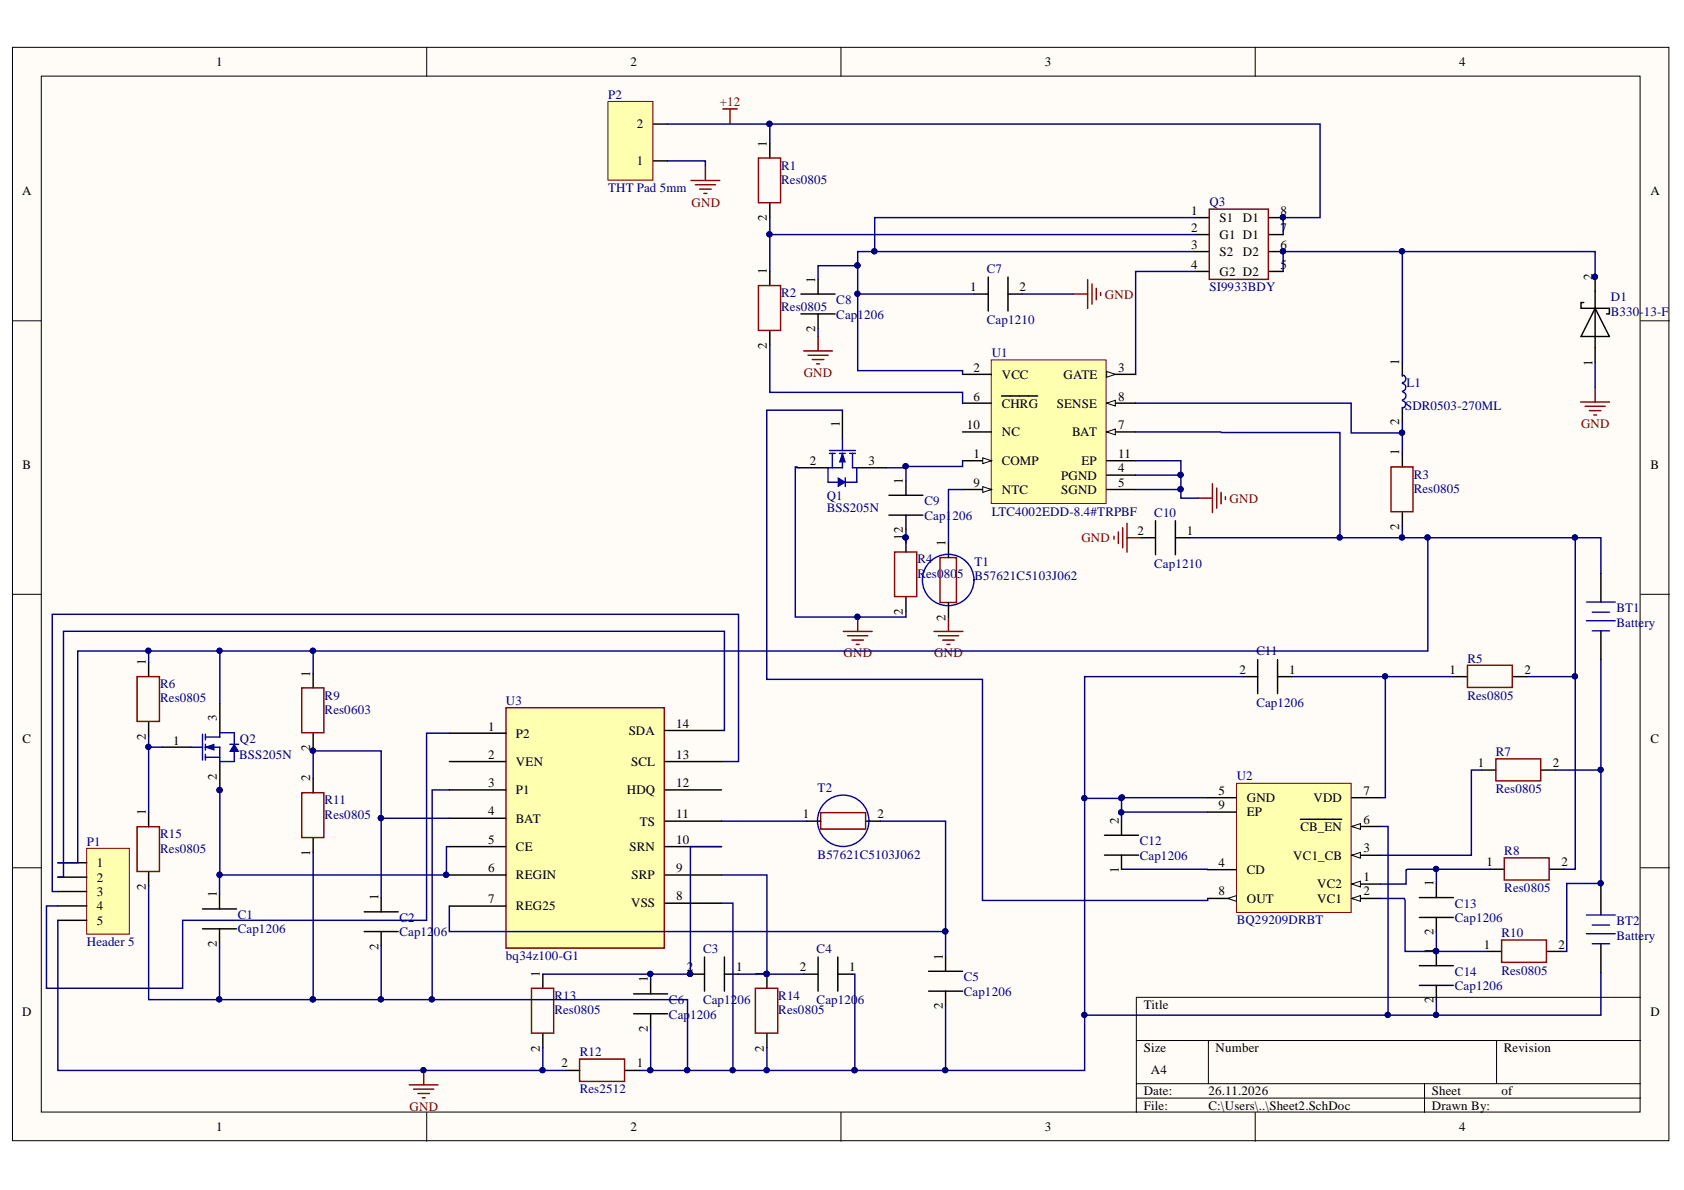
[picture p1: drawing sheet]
<svg xmlns="http://www.w3.org/2000/svg" width="297mm" height="210mm" viewBox="0 0 297 210" stroke-linecap="round" stroke-linejoin="round" font-family="sans-serif">
<defs><g id="words">
<g font-size="2.3">
<text x="38.1" y="11.7">1</text>
<text x="111.2" y="11.7">2</text>
<text x="184.3" y="11.7">3</text>
<text x="257.4" y="11.7">4</text>
<text x="112.3" y="22.7">2</text>
<text x="112.3" y="29.2">1</text>
<text x="135.3" y="25.9" transform="rotate(-90 135.3 25.9)">1</text>
<text x="3.9" y="34.5">A</text>
<text x="291.1" y="34.5">A</text>
<text x="135.3" y="39" transform="rotate(-90 135.3 39)">2</text>
<text x="210.1" y="37.9">1</text>
<text x="210.1" y="40.9">2</text>
<text x="215.1" y="39.1">S1</text>
<text x="219.2" y="39.1">D1</text>
<text x="225.8" y="40.9">7</text>
<text x="225.8" y="37.9">8</text>
<text x="210.1" y="43.9">3</text>
<text x="210.1" y="47.4">4</text>
<text x="215.1" y="42.2">G1 D1</text>
<text x="215.1" y="45.1">S2</text>
<text x="219.2" y="45.1">D2</text>
<text x="225.8" y="47.4">5</text>
<text x="225.8" y="43.9">6</text>
<text x="135.3" y="48.3" transform="rotate(-90 135.3 48.3)">1</text>
<text x="143.8" y="49.9" transform="rotate(-90 143.8 49.9)">1</text>
<text x="171.1" y="51.4">1</text>
<text x="179.8" y="51.4">2</text>
<text x="215.1" y="48.7">G2 D2</text>
<text x="280.9" y="49.4" transform="rotate(-90 280.9 49.4)">2</text>
<text x="143.8" y="58.6" transform="rotate(-90 143.8 58.6)">2</text>
<text x="135.3" y="61.5" transform="rotate(-90 135.3 61.5)">2</text>
<text x="171.7" y="65.6">2</text>
<text x="197.3" y="65.6">3</text>
<text x="246.8" y="64.3" transform="rotate(-90 246.8 64.3)">1</text>
<text x="280.9" y="64.6" transform="rotate(-90 280.9 64.6)">1</text>
<text x="171.7" y="70.7">6</text>
<text x="176.7" y="66.9">VCC</text>
<text x="176.7" y="71.9">CHRG</text>
<text x="186.4" y="71.9">SENSE</text>
<text x="187.6" y="66.9">GATE</text>
<text x="197.3" y="70.7">8</text>
<text x="148.1" y="75.4" transform="rotate(-90 148.1 75.4)">1</text>
<text x="170.5" y="75.7">10</text>
<text x="176.7" y="77">NC</text>
<text x="189.1" y="77">BAT</text>
<text x="197.3" y="75.7">7</text>
<text x="246.8" y="75" transform="rotate(-90 246.8 75)">2</text>
<text x="4" y="82.7">B</text>
<text x="142.9" y="82.1">2</text>
<text x="153.2" y="82.1">3</text>
<text x="171.7" y="80.8">1</text>
<text x="176.7" y="82.1">COMP</text>
<text x="190.7" y="82.1">EP</text>
<text x="197.3" y="83.3">4</text>
<text x="197.3" y="80.8">11</text>
<text x="246.8" y="80.3" transform="rotate(-90 246.8 80.3)">1</text>
<text x="291.1" y="82.7">B</text>
<text x="159.3" y="85.4" transform="rotate(-90 159.3 85.4)">1</text>
<text x="171.7" y="85.9">9</text>
<text x="176.7" y="87.1">NTC</text>
<text x="187.2" y="84.6">PGND</text>
<text x="187.2" y="87.1">SGND</text>
<text x="197.3" y="85.9">5</text>
<text x="159.3" y="95.3" transform="rotate(-90 159.3 95.3)">12</text>
<text x="200.6" y="94.3">2</text>
<text x="209.3" y="94.3">1</text>
<text x="246.8" y="93.6" transform="rotate(-90 246.8 93.6)">2</text>
<text x="166.8" y="96.3" transform="rotate(-90 166.8 96.3)">1</text>
<text x="159.3" y="108.5" transform="rotate(-90 159.3 108.5)">2</text>
<text x="166.8" y="109.5" transform="rotate(-90 166.8 109.5)">2</text>
<text x="25.7" y="117.3" transform="rotate(-90 25.7 117.3)">1</text>
<text x="54.7" y="119.3" transform="rotate(-90 54.7 119.3)">1</text>
<text x="218.7" y="118.8">2</text>
<text x="227.4" y="118.8">1</text>
<text x="255.7" y="118.8">1</text>
<text x="268.9" y="118.8">2</text>
<text x="4" y="131">C</text>
<text x="25.7" y="130.5" transform="rotate(-90 25.7 130.5)">2</text>
<text x="30.5" y="131.3">1</text>
<text x="38.2" y="127.2" transform="rotate(-90 38.2 127.2)">3</text>
<text x="86.1" y="128.9">1</text>
<text x="91" y="130.1">P2</text>
<text x="110.9" y="129.6">SDA</text>
<text x="119.3" y="128.4">14</text>
<text x="291.1" y="131">C</text>
<text x="38.2" y="137.5" transform="rotate(-90 38.2 137.5)">2</text>
<text x="54.7" y="137.8" transform="rotate(-90 54.7 137.8)">2</text>
<text x="54.7" y="132.5" transform="rotate(-90 54.7 132.5)">2</text>
<text x="86.1" y="133.9">2</text>
<text x="91" y="135.1">VEN</text>
<text x="111.3" y="135.1">SCL</text>
<text x="119.3" y="133.9">13</text>
<text x="260.7" y="135.3">1</text>
<text x="273.9" y="135.3">2</text>
<text x="25.7" y="143.8" transform="rotate(-90 25.7 143.8)">1</text>
<text x="86.1" y="138.9">3</text>
<text x="86.1" y="143.8">4</text>
<text x="91" y="140.1">P1</text>
<text x="110.6" y="140.1">HDQ</text>
<text x="119.3" y="138.9">12</text>
<text x="214.9" y="140.2">5</text>
<text x="214.9" y="142.7">9</text>
<text x="219.9" y="141.5">GND</text>
<text x="231.7" y="141.5">VDD</text>
<text x="240.5" y="140.2">7</text>
<text x="86.1" y="148.8">5</text>
<text x="91" y="145.1">BAT</text>
<text x="112.8" y="145.6">TS</text>
<text x="119.3" y="148.8">10</text>
<text x="119.3" y="144.3">11</text>
<text x="141.6" y="144.3">1</text>
<text x="154.8" y="144.3">2</text>
<text x="197.3" y="145.3" transform="rotate(-90 197.3 145.3)">2</text>
<text x="219.9" y="144">EP</text>
<text x="229.4" y="146.5">CB_EN</text>
<text x="240.5" y="145.3">6</text>
<text x="17.1" y="153">1</text>
<text x="17.1" y="155.5">2</text>
<text x="54.7" y="151" transform="rotate(-90 54.7 151)">1</text>
<text x="86.1" y="153.8">6</text>
<text x="91" y="150.1">CE</text>
<text x="91" y="155.1">REGIN</text>
<text x="111.1" y="150.1">SRN</text>
<text x="111.4" y="155.1">SRP</text>
<text x="119.3" y="153.8">9</text>
<text x="197.3" y="154" transform="rotate(-90 197.3 154)">1</text>
<text x="214.9" y="152.9">4</text>
<text x="219.9" y="154.2">CD</text>
<text x="228.1" y="151.6">VC1_CB</text>
<text x="240.5" y="155.4">1</text>
<text x="240.5" y="150.3">3</text>
<text x="262.2" y="152.8">1</text>
<text x="275.4" y="152.8">2</text>
<text x="17.1" y="158">3</text>
<text x="17.1" y="160.6">4</text>
<text x="25.7" y="157" transform="rotate(-90 25.7 157)">2</text>
<text x="38.2" y="158.3" transform="rotate(-90 38.2 158.3)">1</text>
<text x="66.7" y="158.8" transform="rotate(-90 66.7 158.8)">1</text>
<text x="86.1" y="159.3">7</text>
<text x="91" y="160.6">REG25</text>
<text x="111.3" y="160.1">VSS</text>
<text x="119.3" y="158.8">8</text>
<text x="214.9" y="158">8</text>
<text x="219.9" y="159.2">OUT</text>
<text x="232.4" y="156.7">VC2</text>
<text x="232.4" y="159.2">VC1</text>
<text x="240.5" y="158">2</text>
<text x="252.8" y="156.3" transform="rotate(-90 252.8 156.3)">1</text>
<text x="17.1" y="163.1">5</text>
<text x="38.2" y="167" transform="rotate(-90 38.2 167)">2</text>
<text x="66.7" y="167.5" transform="rotate(-90 66.7 167.5)">2</text>
<text x="252.8" y="165" transform="rotate(-90 252.8 165)">2</text>
<text x="261.7" y="167.3">1</text>
<text x="274.9" y="167.3">2</text>
<text x="95.2" y="172.3" transform="rotate(-90 95.2 172.3)">1</text>
<text x="114.3" y="173.3" transform="rotate(-90 114.3 173.3)">1</text>
<text x="121.1" y="171.3">2</text>
<text x="129.8" y="171.3">1</text>
<text x="134.7" y="172.3" transform="rotate(-90 134.7 172.3)">1</text>
<text x="141.1" y="171.3">2</text>
<text x="149.8" y="171.3">1</text>
<text x="166.3" y="169.3" transform="rotate(-90 166.3 169.3)">1</text>
<text x="252.8" y="168.3" transform="rotate(-90 252.8 168.3)">1</text>
<text x="3.9" y="179.3">D</text>
<text x="166.3" y="178" transform="rotate(-90 166.3 178)">2</text>
<text x="201.7" y="178">Title</text>
<text x="252.8" y="177" transform="rotate(-90 252.8 177)">2</text>
<text x="291.1" y="179.3">D</text>
<text x="95.2" y="185.5" transform="rotate(-90 95.2 185.5)">2</text>
<text x="114.3" y="182" transform="rotate(-90 114.3 182)">2</text>
<text x="134.7" y="185.5" transform="rotate(-90 134.7 185.5)">2</text>
<text x="201.7" y="185.6">Size</text>
<text x="214.4" y="185.6">Number</text>
<text x="265.3" y="185.6">Revision</text>
<text x="99" y="188.3">2</text>
<text x="112.3" y="188.3">1</text>
<text x="203" y="189.4">A4</text>
<text x="201.7" y="193.2">Date:</text>
<text x="201.7" y="195.7">File:</text>
<text x="213.2" y="193.2">26.11.2026</text>
<text x="213.2" y="195.7">C:\Users\..\Sheet2.SchDoc</text>
<text x="252.6" y="193.2">Sheet</text>
<text x="252.6" y="195.7">Drawn By:</text>
<text x="264.9" y="193.2">of</text>
<text x="38.1" y="199.5">1</text>
<text x="111.2" y="199.5">2</text>
<text x="184.3" y="199.5">3</text>
<text x="257.4" y="199.5">4</text>
</g>
<g font-size="2.3" fill="#000080">
<text x="107.3" y="17.4">P2</text>
<text x="137.8" y="29.9">R1</text>
<text x="107.3" y="33.9">THT Pad 5mm</text>
<text x="137.8" y="32.5">Res0805</text>
<text x="213.3" y="36.3">Q3</text>
<text x="137.8" y="52.4">R2</text>
<text x="147.5" y="53.7">C8</text>
<text x="174.1" y="48.1">C7</text>
<text x="213.3" y="51.4">SI9933BDY</text>
<text x="284.1" y="53.2">D1</text>
<text x="137.8" y="54.9">Res0805</text>
<text x="147.5" y="56.2">Cap1206</text>
<text x="174.1" y="57.1">Cap1210</text>
<text x="284.1" y="55.7">B330-13-F</text>
<text x="174.9" y="63">U1</text>
<text x="248.1" y="68.2">L1</text>
<text x="247.8" y="72.3">SDR0503-270ML</text>
<text x="145.8" y="88.1">Q1</text>
<text x="163.1" y="89.2">C9</text>
<text x="249.4" y="84.4">R3</text>
<text x="249.4" y="87">Res0805</text>
<text x="145.8" y="90.3">BSS205N</text>
<text x="163.1" y="91.7">Cap1</text>
<text x="168" y="91.7">206</text>
<text x="174.9" y="90.9">LTC4002EDD-8.4#TRPBF</text>
<text x="203.6" y="91.1">C10</text>
<text x="161.8" y="99.4">R4</text>
<text x="161.8" y="101.9">Res0</text>
<text x="166.5" y="101.9">80</text>
<text x="168.8" y="101.9">5</text>
<text x="171.9" y="99.8">T1</text>
<text x="203.6" y="100.1">Cap1210</text>
<text x="171.9" y="102.3">B57621C5103J062</text>
<text x="285.1" y="108">BT1</text>
<text x="285.1" y="110.5">Battery</text>
<text x="221.6" y="115.6">C11</text>
<text x="258.8" y="116.9">R5</text>
<text x="28.3" y="121.4">R6</text>
<text x="28.3" y="123.9">Res0805</text>
<text x="57.3" y="123.4">R9</text>
<text x="57.3" y="125.9">Res0603</text>
<text x="89.2" y="124.3">U3</text>
<text x="221.6" y="124.7">Cap1206</text>
<text x="258.8" y="123.4">Res0805</text>
<text x="42.3" y="131.1">Q2</text>
<text x="42.2" y="133.9">BSS205N</text>
<text x="218.1" y="137.7">U2</text>
<text x="263.8" y="133.4">R7</text>
<text x="57.3" y="141.9">R11</text>
<text x="144.2" y="139.8">T2</text>
<text x="263.8" y="139.9">Res0805</text>
<text x="15.3" y="149.2">P1</text>
<text x="28.3" y="147.9">R15</text>
<text x="57.3" y="144.4">Res0805</text>
<text x="201.1" y="149.1">C12</text>
<text x="28.3" y="150.4">Res0805</text>
<text x="144.2" y="151.4">B57621C5103J062</text>
<text x="201.1" y="151.7">Cap1206</text>
<text x="265.3" y="150.9">R8</text>
<text x="256.6" y="160.2">C13</text>
<text x="265.3" y="157.4">Res0805</text>
<text x="15.3" y="166.9">Header 5</text>
<text x="42" y="162.1">C1</text>
<text x="42" y="164.6">Cap1206</text>
<text x="70.5" y="162.6">C2</text>
<text x="70.5" y="165.1">Cap12</text>
<text x="76.6" y="165.1">06</text>
<text x="218.1" y="163">BQ29209DRBT</text>
<text x="256.6" y="162.7">Cap1206</text>
<text x="264.8" y="165.3">R10</text>
<text x="285.1" y="163.2">BT2</text>
<text x="285.1" y="165.7">Battery</text>
<text x="89.2" y="169.4">bq34z100-G1</text>
<text x="124" y="168.1">C3</text>
<text x="144" y="168.1">C4</text>
<text x="170" y="173.1">C5</text>
<text x="256.6" y="172.2">C14</text>
<text x="264.8" y="171.9">Res0805</text>
<text x="97.8" y="176.4">R13</text>
<text x="97.8" y="178.9">Res0805</text>
<text x="118" y="177.1">C6</text>
<text x="118" y="179.7">Cap</text>
<text x="121.7" y="179.7">1206</text>
<text x="124" y="177.1">Cap1206</text>
<text x="137.3" y="176.4">R14</text>
<text x="137.3" y="178.9">Res0805</text>
<text x="144" y="177.1">Cap120</text>
<text x="151.3" y="177.1">6</text>
<text x="170" y="175.6">Cap1206</text>
<text x="256.6" y="174.7">Cap1206</text>
<text x="102.3" y="186.3">R12</text>
<text x="102.3" y="192.9">Res2512</text>
</g>
<g font-size="2.3" fill="#800000">
<text x="127" y="18.8">+12</text>
<text x="122" y="36.4">GND</text>
<text x="194.9" y="52.7">GND</text>
<text x="141.8" y="66.5">GND</text>
<text x="278.9" y="75.5">GND</text>
<text x="216.9" y="88.7">GND</text>
<text x="190.7" y="95.7">GND</text>
<text x="148.8" y="116">GND</text>
<text x="164.8" y="116">GND</text>
<text x="72.2" y="195.9">GND</text>
</g>
</g></defs>
<g fill="#fffcf8" stroke="#000" stroke-width=".18">
<path d="M2.2 8.3h292.2v192.9h-292.2z"/>
<path d="M7.3 13.4h282v182.8h-282z"/>
</g>
<g fill="none" stroke="#000" stroke-width=".18">
<path d="M75.3 8.3v5.1M148.3 8.3v5.1M221.4 8.3v5.1M2.2 56.6h5.1M289.4 56.6h5.1M2.2 104.8h5.1M289.4 104.8h5.1M2.2 153.1h5.1M289.4 153.1h5.1M289.4 175.9h-89v20.3M75.3 196.2v5.1M148.3 196.2v5.1"/>
<path d="M200.4 183.5h89M200.4 191.2h89M200.4 193.7h89M213.1 183.5v7.7M221.4 196.2v5.1M251.3 191.2v5M264 183.5v7.7"/>
</g>
<path d="M210.8 38.4h2.5M223.8 38.4h2.5M210.8 41.4h2.5M210.8 44.4h2.5M210.8 47.9h2.5M223.8 41.4h2.5M223.8 44.4h2.5M223.8 47.9h2.5M247.4 63.9v2.5M247.4 71.9v2.5" fill="none" stroke="#000" stroke-width=".25"/>
<g fill="#000080" stroke="#000080" stroke-width=".18">
<circle cx="226.3" cy="44.3" r=".46"/>
<circle cx="226.3" cy="38.3" r=".46"/>
</g>
<g fill="none" stroke="#800000" stroke-width=".25">
<path d="M213.3 36.9h10.4v12.4h-10.4zM144.3 59.4v2.5M189.3 51.9h2.6M191.9 49.3v5.1M192.6 50.1v3.5M193.4 50.9v2M194.1 51.6v.5M141.8 61.9h5M142.5 62.7h3.6M143.3 63.4h2M144 64.2h.6M278.8 70.9h5.1"/>
<path d="M279.6 71.7h3.5M280.3 72.4h2.1M281.1 73.2h.5M281.4 68.4v2.5M196.5 94.6v.5M197.3 93.8v2.1M198 93.1v3.5M198.8 92.3v5.1M198.8 94.9h2.5M164.8 111.4h5M165.5 112.1h3.6M166.3 112.9h2"/>
<path d="M167 113.7h.6M167.3 108.8v2.6"/>
</g>
<path d="M247.4 70.7a.65 .65 0 0 1 .5 .6 .65 .65 0 0 1-.5 .7M247.4 67.6a.69 .69 0 0 1 .6 .7 .69 .69 0 0 1-.7 .7M247.4 66.1a.69 .69 0 0 1 .6 .7 .69 .69 0 0 1-.7 .7M247.4 69.1a.71 .71 0 0 1 .6 .7 .71 .71 0 0 1-.6 .7" fill="none" stroke="#00f" stroke-width=".25"/>
<path d="M174.8 63.5h20.3v25.3h-20.3z" fill="#ffffb0" stroke="#800000" stroke-width=".18"/>
<path d="M169.8 81.3h5.1" fill="none" stroke="#000" stroke-width=".25"/>
<path d="M173.3 80.8l1.6 .5-1.6 .5z" fill="#fffcf8"/>
<path d="M173.3 80.8l1.6 .5-1.6 .5z" fill="none" stroke="#000" stroke-width=".18"/>
<path d="M169.8 66h5.1M195.2 66h5.1" fill="none" stroke="#000" stroke-width=".25"/>
<path d="M195.2 65.5l1.5 .5-1.5 .5z" fill="#fffcf8"/>
<path d="M195.2 65.5l1.5 .5-1.5 .5z" fill="none" stroke="#000" stroke-width=".18"/>
<path d="M169.8 71.1h5.1M176.7 69.8h6.3M195.2 76.2h5.1M195.2 83.8h5.1M195.2 86.3h5.1" fill="none" stroke="#000" stroke-width=".25"/>
<path d="M195.2 76.2l1.5-.5v1z" fill="#fffcf8"/>
<path d="M195.2 76.2l1.5-.5v1z" fill="none" stroke="#000" stroke-width=".18"/>
<path d="M195.2 71.1h5.1" fill="none" stroke="#000" stroke-width=".25"/>
<path d="M195.2 71.1l1.5-.5v1z" fill="#fffcf8"/>
<path d="M195.2 71.1l1.5-.5v1z" fill="none" stroke="#000" stroke-width=".18"/>
<path d="M169.8 86.3h5.1" fill="none" stroke="#000" stroke-width=".25"/>
<path d="M173.3 85.8l1.6 .5-1.6 .6z" fill="#fffcf8"/>
<path d="M173.3 85.8l1.6 .5-1.6 .6z" fill="none" stroke="#000" stroke-width=".18"/>
<path d="M148.6 72.4v5M169.8 76.2h5.1M141 82.5h5.1M151.1 82.5h5.1M195.2 81.3h5.1" fill="none" stroke="#000" stroke-width=".25"/>
<path d="M211.3 87.9h2.6M213.9 85.3v5.1M214.6 86.1v3.5M215.4 86.9v2M216.1 87.6v.5" fill="none" stroke="#800000" stroke-width=".25"/>
<path d="M146.3 79.5h4.6M146.3 80h1M146.8 80v2.5M148.1 80h1M148.6 77.4v2.1M148.6 80v2.5h-2.5M149.9 80h1M150.4 80v2.5" fill="none" stroke="#00f" stroke-width=".25"/>
<path d="M148.6 80l.5 1.5h-1z" fill="#00f"/>
<path d="M148.6 80l.5 1.5h-1z" fill="none" stroke="#00f" stroke-width=".18"/>
<path d="M146.1 82.5v2.6h1.7M150.4 82.5h.7v2.6h-2" fill="none" stroke="#00f" stroke-width=".25"/>
<path d="M147.8 84.3l1.3 .8-1.3 .7z" fill="#00f"/>
<path d="M147.8 84.3l1.3 .8-1.3 .7z" fill="none" stroke="#00f" stroke-width=".18"/>
<path d="M149.1 84.3v1.5" fill="none" stroke="#00f" stroke-width=".25"/>
<path d="M148.7 111.4h5.1M149.5 112.1h3.6M150.3 112.9h2M151 113.7h.5M151.3 108.8v2.6" fill="none" stroke="#800000" stroke-width=".25"/>
<circle cx="151.2" cy="108.8" r=".46" fill="#000080" stroke="#000080" stroke-width=".18"/>
<path d="M218.1 138.2h20.2v22.7h-20.2z" fill="#ffffb0" stroke="#800000" stroke-width=".18"/>
<path d="M238.4 155.9h5.1" fill="none" stroke="#000" stroke-width=".25"/>
<path d="M238.4 155.9l1.6-.5v1z" fill="#fffcf8"/>
<path d="M238.4 155.9l1.6-.5v1z" fill="none" stroke="#000" stroke-width=".18"/>
<path d="M238.4 158.5h5.1" fill="none" stroke="#000" stroke-width=".25"/>
<path d="M238.4 158.5l1.6-.5v1z" fill="#fffcf8"/>
<path d="M238.4 158.5l1.6-.5v1z" fill="none" stroke="#000" stroke-width=".18"/>
<path d="M238.4 150.9h5.1" fill="none" stroke="#000" stroke-width=".25"/>
<path d="M238.4 150.9l1.6-.5v1z" fill="#fffcf8"/>
<path d="M238.4 150.9l1.6-.5v1z" fill="none" stroke="#000" stroke-width=".18"/>
<path d="M213 153.4h5.1M213 140.7h5.1M238.4 145.8h5.1" fill="none" stroke="#000" stroke-width=".25"/>
<path d="M238.4 145.8l1.6-.5v1z" fill="#fffcf8"/>
<path d="M238.4 145.8l1.6-.5v1z" fill="none" stroke="#000" stroke-width=".18"/>
<path d="M213 158.5h5.1M229.4 144.5h7.3M238.4 140.7h5.1" fill="none" stroke="#000" stroke-width=".25"/>
<path d="M216.6 158.5l1.5-.5v1z" fill="#fffcf8"/>
<path d="M216.6 158.5l1.5-.5v1z" fill="none" stroke="#000" stroke-width=".18"/>
<path d="M282.4 101.1v5.1M282.4 111.3v5.1M213 143.2h5.1M282.4 156.3v5.1M282.4 166.5v5.1M99.8 188.8h2.5M110.3 188.8h2.5" fill="none" stroke="#000" stroke-width=".25"/>
<path d="M279.8 109.5h5.1M279.8 106.2h5.1M280.9 108h3M280.9 111.3h3M279.8 164.7h5.1M279.8 161.4h5.1M280.9 163.2h3M280.9 166.5h3" fill="none" stroke="#00f" stroke-width=".25"/>
<path d="M102.2 186.8h8v3.9h-8z" fill="none" stroke="#800000" stroke-width=".25"/>
<path d="M89.2 124.8h28v42.4h-28z" fill="#ffffb0" stroke="#980000" stroke-width=".25"/>
<g fill="none" stroke="#000" stroke-width=".25">
<path d="M28.6 131.8h5.1M38.8 124.2v5.1M38.8 134.3v5.1M79.3 129.3h9.9M79.3 134.3h9.9M79.3 139.3h9.9M117.3 134.3h10M117.3 139.3h10M117.3 128.8h10M79.3 144.3h9.9M79.3 149.3h9.9M79.3 154.3h9.9"/>
<path d="M79.3 159.8h9.9M117.3 149.3h10M117.3 154.3h10M117.3 159.3h10M117.3 144.8h10"/>
</g>
<circle cx="38.7" cy="139.4" r=".46" fill="#000080" stroke="#000080" stroke-width=".18"/>
<path d="M33.7 131.8h2M35.7 129.5v4.6M36.2 130h2.6M36.2 131.8h2.6v2.5M36.2 133.6h2.6M36.2 129.5v1M36.2 131.3v1M36.2 133.1v1" fill="none" stroke="#00f" stroke-width=".25"/>
<path d="M36.2 131.8l1.6-.5v1z" fill="#00f"/>
<path d="M36.2 131.8l1.6-.5v1z" fill="none" stroke="#00f" stroke-width=".18"/>
<path d="M38.8 130v-.7h2.5v2M41.3 132.6v1.7h-2.5" fill="none" stroke="#00f" stroke-width=".25"/>
<path d="M41.3 131.3l.8 1.3h-1.5z" fill="#00f"/>
<path d="M41.3 131.3l.8 1.3h-1.5z" fill="none" stroke="#00f" stroke-width=".18"/>
<path d="M40.6 131.3h1.5" fill="none" stroke="#00f" stroke-width=".25"/>
<circle cx="38.7" cy="139.4" r=".46" fill="#000080" stroke="#000080" stroke-width=".18"/>
<path d="M15.3 149.6h7.5v15.2h-7.5z" fill="#ffffb0" stroke="#800000" stroke-width=".18"/>
<g fill="none" stroke="#000" stroke-width=".25">
<path d="M141.3 51.9h6M141.3 55.4h6M144.3 49.4v2.5M144.3 55.4v2.5M171.8 51.9h2.5M174.3 48.9v6M177.8 51.9h2.5M177.8 48.9v6M156.8 87.4h6M156.8 90.9h6M159.8 84.8v2.6M159.8 90.9v2.5"/>
<path d="M201.3 94.9h2.5M203.8 91.9v5.9M207.3 91.9v5.9M207.3 94.9h2.5M55.2 118.8v2.5M219.3 119.4h2.5M221.8 116.4v5.9M225.3 116.4v5.9M225.3 119.4h2.5M55.2 129.3v2.5M55.2 137.3v2.5M10.2 152.2h5.1"/>
<path d="M10.2 154.7h5.1M10.2 157.3h5.1M10.2 159.8h5.1M38.7 157.8v2.5M55.2 147.8v2.5M67.2 158.3v2.5M142.3 144.8h2.5M152.8 144.8h2.5M194.8 150.8h6M194.8 147.3h6M197.8 144.8v2.5M197.8 150.8v2.5"/>
<path d="M250.4 158.3h6M253.4 155.8v2.5M10.2 162.3h5.1M35.7 160.3h6M35.7 163.8h6M38.7 163.8v2.5M64.2 160.8h6M64.2 164.3h6M67.2 164.3v2.5M111.8 175.3h6M111.8 178.8h6M114.8 172.8v2.5"/>
<path d="M114.8 178.8v2.5M121.8 171.8h2.5M124.3 168.8v6M127.8 168.8v6M127.8 171.8h2.5M141.8 171.8h2.5M144.3 168.8v6M147.8 171.8h2.5M147.8 168.8v6M163.8 171.3h6M163.8 174.8h6M166.8 168.8v2.5"/>
<path d="M166.8 174.8v2.5M250.4 161.8h6M250.4 170.3h6M250.4 173.8h6M253.4 161.8v2.5M253.4 167.8v2.5M253.4 173.8v2.5"/>
</g>
<g fill="none" stroke="#800000" stroke-width=".25">
<path d="M127.5 19.2h2.5M128.8 19.2v2.6M121.9 31.8h5.1M122.6 32.6h3.6M123.4 33.4h2M124.2 34.1h.5M124.4 29.3v2.5M53.2 139.8h3.9v7.9h-3.9zM53.2 121.3h3.9v8h-3.9zM144.8 143.3h7.9v2.9h-7.9zM72.2 191.4h5.1M73 192.1h3.5"/>
<path d="M73.7 192.9h2.1M74.5 193.6h.5M74.7 188.8v2.6"/>
</g>
<g fill="#000080" stroke="#000080" stroke-width=".18">
<circle cx="74.7" cy="188.8" r=".46"/>
<circle cx="253.3" cy="167.8" r=".46"/>
<circle cx="121.7" cy="171.8" r=".46"/>
</g>
<circle cx="148.7" cy="144.8" r="4.5" fill="none" stroke="#00f" stroke-width=".25"/>
<path d="M107.2 17.9h8v13.9h-8z" fill="#ffffb0" stroke="#800000" stroke-width=".18"/>
<g fill="none" stroke="#000" stroke-width=".25">
<path d="M115.3 28.4h2.5M115.3 21.9h2.5M135.8 25.4v2.5M135.8 35.9v2.5M135.8 47.9v2.5M135.8 58.4v2.5M279.4 53.4h-.5v1h5v1h-.5M281.4 54.4l2.5 5h-5zM281.4 48.9v15M247.4 79.9v2.5M159.8 94.9v2.5M167.3 95.8v2.6"/>
<path d="M247.4 90.4v2.4M26.2 116.8v2.6M159.8 105.3v2.6M167.3 106.4v2.4M256.4 119.4h2.4M266.9 119.4h2.5M26.2 127.3v2.5M261.4 135.8h2.5M271.9 135.8h2.5M26.2 143.3v2.5M26.2 153.8v2.5M262.9 153.3h2.5"/>
<path d="M273.4 153.3h2.5M95.8 171.8v2.5M135.3 171.8v2.5M262.4 167.8h2.5M272.9 167.8h2.5M95.8 182.3v2.5M135.3 182.3v2.5"/>
</g>
<g fill="none" stroke="#800000" stroke-width=".25">
<path d="M133.8 27.9h3.9v7.9h-3.9zM133.8 50.4h3.9v7.9h-3.9zM157.8 97.4h3.9v7.8h-3.9zM165.8 98.4h2.9v7.9h-2.9zM245.3 82.4h3.9v7.9h-3.9zM24.2 119.4h3.9v7.8h-3.9zM258.8 117.3h7.9v4h-7.9zM263.9 133.8h7.9v3.9h-7.9zM24.2 145.8h3.9v7.9h-3.9zM265.3 151.3h8v3.9h-8zM93.7 174.3h4v7.9h-4zM133.2 174.3h4v7.9h-4z"/>
<path d="M264.9 165.8h7.9v3.9h-7.9z"/>
</g>
<circle cx="167.3" cy="102.3" r="4.5" fill="none" stroke="#00f" stroke-width=".25"/>
<g fill="#000080" stroke="#000080" stroke-width=".18">
<circle cx="281.3" cy="48.8" r=".46"/>
<circle cx="159.7" cy="94.8" r=".46"/>
<circle cx="135.2" cy="171.8" r=".46"/>
<circle cx="151.2" cy="46.8" r=".46"/>
<circle cx="154.2" cy="44.3" r=".46"/>
<circle cx="247.3" cy="44.3" r=".46"/>
<circle cx="247.3" cy="76.3" r=".46"/>
<circle cx="159.7" cy="82.2" r=".46"/>
<circle cx="208.2" cy="86.3" r=".46"/>
<circle cx="208.2" cy="83.8" r=".46"/>
<circle cx="244.3" cy="119.3" r=".46"/>
<circle cx="277.8" cy="119.3" r=".46"/>
<circle cx="197.8" cy="143.3" r=".46"/>
<circle cx="253.3" cy="167.8" r=".46"/>
<circle cx="197.9" cy="140.7" r=".46"/>
<circle cx="197.8" cy="140.8" r=".46"/>
<circle cx="38.7" cy="114.8" r=".46"/>
<circle cx="129.2" cy="188.8" r=".46"/>
<circle cx="67.2" cy="176.3" r=".46"/>
<circle cx="76.2" cy="176.3" r=".46"/>
<circle cx="38.7" cy="176.3" r=".46"/>
<circle cx="55.2" cy="176.3" r=".46"/>
<circle cx="150.7" cy="188.8" r=".46"/>
<circle cx="226.3" cy="44.3" r=".46"/>
<circle cx="191.3" cy="140.8" r=".46"/>
<circle cx="67.2" cy="144.3" r=".47"/>
<circle cx="55.2" cy="132.4" r=".46"/>
<circle cx="135.7" cy="41.3" r=".46"/>
<circle cx="135.7" cy="21.8" r=".47"/>
<circle cx="226.3" cy="38.3" r=".46"/>
<circle cx="151.2" cy="51.8" r=".46"/>
<circle cx="151.2" cy="108.8" r=".46"/>
<circle cx="247.3" cy="94.8" r=".46"/>
<circle cx="236.3" cy="94.8" r=".46"/>
<circle cx="253.3" cy="179" r=".46"/>
<circle cx="253.3" cy="153.3" r=".46"/>
<circle cx="277.8" cy="94.8" r=".46"/>
<circle cx="55.2" cy="114.8" r=".46"/>
<circle cx="251.8" cy="94.8" r=".46"/>
<circle cx="121.2" cy="188.8" r=".46"/>
<circle cx="166.7" cy="164.3" r=".47"/>
<circle cx="244.8" cy="179" r=".46"/>
<circle cx="191.3" cy="179" r=".46"/>
<circle cx="166.7" cy="188.8" r=".46"/>
<circle cx="135.2" cy="188.8" r=".46"/>
<circle cx="114.7" cy="188.8" r=".46"/>
<circle cx="78.7" cy="154.3" r=".47"/>
<circle cx="38.7" cy="139.4" r=".46"/>
<circle cx="38.7" cy="154.3" r=".46"/>
<circle cx="114.7" cy="171.8" r=".46"/>
<circle cx="26.2" cy="114.8" r=".46"/>
<circle cx="26.2" cy="131.7" r=".46"/>
<circle cx="95.7" cy="188.8" r=".46"/>
<circle cx="74.7" cy="188.8" r=".46"/>
<circle cx="121.7" cy="171.8" r=".46"/>
<circle cx="282.3" cy="135.8" r=".46"/>
<circle cx="282.3" cy="155.8" r=".46"/>
</g>
<g fill="none" stroke="#000080" stroke-width=".25">
<path d="M117.8 21.9h18M117.8 28.4h6.6v.9M135.8 25.4v-3.5h97v16.5h-6.5v3M135.8 38.4v3h75M210.8 38.4h-56.5v6h-3v2.5M135.8 41.4v6.5M144.3 57.9v1.5M151.3 46.9h-7v2.5M151.3 46.9v18.5h18.5v.6M151.3 51.9h20.5M154.3 44.4h56.5M180.3 51.9h9"/>
<path d="M210.8 47.9h-10.5v18.1M226.3 47.9v-3.5h55.1v5M247.4 44.4v19.5M135.8 60.9v8.3h34v1.9M148.6 72.4h-13.4v47.4h38.1v39h39.7v-.3M200.3 71.1h38v5.3h9.1M200.3 76.2l36.1 .1v18.6h-26.6M247.4 74.4v5.5M281.4 63.9v4.5M141 82.5l-.7-.1v26.4h19.5v-.9M159.8 93.4v2.4M159.8 82.3v2.5"/>
<path d="M169.8 86.3h-2.5v9.5M169.8 81.3v1h-10l.1-.1v.3h-3.7M200.3 81.3h8v2.5M200.3 83.8h8v4.1h3M200.3 86.3h8M236.4 94.9h41.5M247.4 92.8v2.1M251.9 94.9v19.9h-196.7M26.2 114.8v2M38.8 114.8v9.4M55.2 118.8v-4h-41.5v37.4h-3.5M219.3 119.4h-28v21.4"/>
<path d="M227.8 119.4h28.6M244.4 119.4v21.3h-.9M269.4 119.4h8.5M282.4 101.1v-6.2h-4.5v58.4h-2M282.4 116.4v39.9M26.2 129.8v2M28.6 131.8h-2.4v11.5M38.8 138.9v15.4h40M55.2 132.5h12v11.8M55.2 131.8v5.5M79.3 129.3h-4.1v33h-43v12h-24v-14.5h2M79.3 139.3h-3.1v37"/>
<path d="M127.3 128.8h.5v-17.4h-116.6v43.3h-1M127.3 134.3h3v-25.9h-121.1v48.9h1M261.4 135.8h-1.9v15.1h-16M274.4 135.8h8M26.2 156.3v20h12.5v-10M38.8 154.3l-.1 3.5M55.2 150.3v26M79.3 149.3h-.5v5h.5M79.3 144.3h-12.1v14M127.3 159.3h2v29.5M127.3 154.3h8v17.5h-5M127.3 149.3h-5.5v22.5h-26"/>
<path d="M127.3 144.8h15M155.3 144.8h11.5v19.5h-87.5v-4.5M197.8 153.3l15.2 .1M197.9 140.7v.1h-6.6v38.3h53.5M213 143.2h-15.1l-.1 .1M213 140.7h-15.1l-.1 .1v4M243.5 158.5h4.2l.1 .3v9h5.6M243.5 145.8h1.3v33.3h37.6v-7.5M253.4 153.3v2.5M262.9 153.3h-14.6l-.3 .1v2.5h-4.5M282.4 155.8h-6v12h-1M10.2 162.3v26.5h89.6"/>
<path d="M38.7 176.3h16.5M55.2 176.3h66.1v12.5M67.2 166.8v9.5M114.8 171.8v1M135.3 171.8h6.5M150.3 171.8h.5v17M166.8 177.3v11.5h-16M166.8 164.3v4.5M191.3 179.1v9.7h-24.5M253.4 167.8h9M253.4 164.3v3.5M253.4 176.3v2.8"/>
<path d="M95.8 184.8v4M112.8 188.8h38M114.8 181.3v7.5M135.3 184.8v4"/>
</g>
<use href="#words"/>
</svg>
